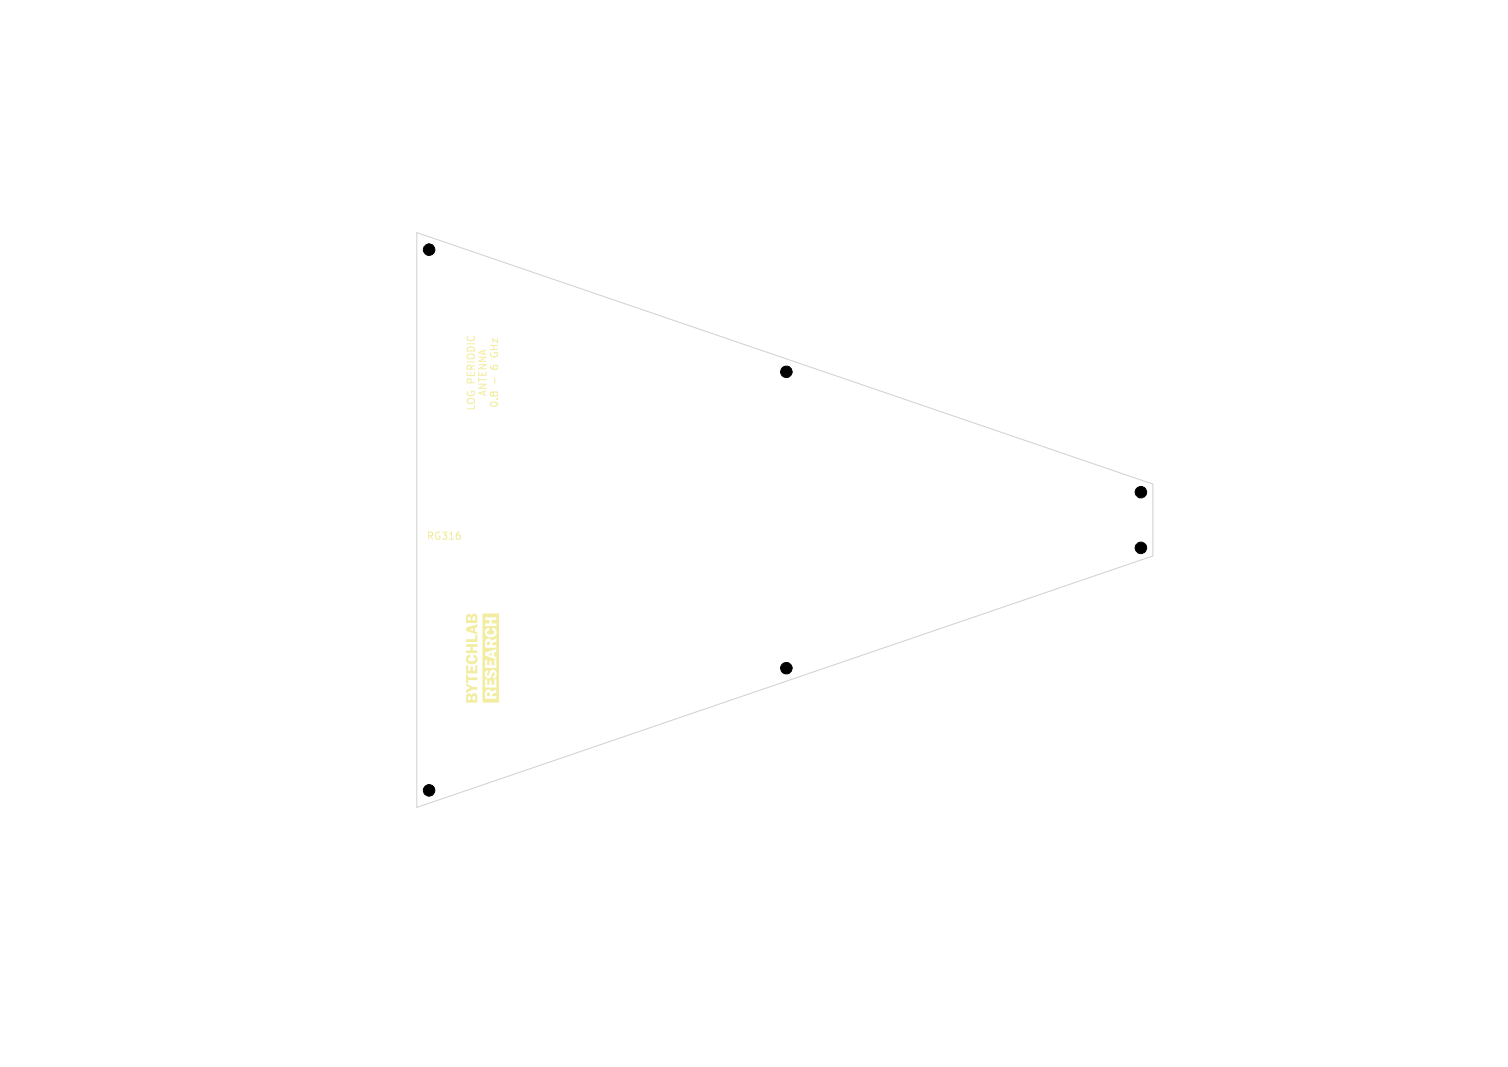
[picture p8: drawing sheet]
<svg xmlns="http://www.w3.org/2000/svg" width="420mm" height="297mm" viewBox="0 0 420 297" stroke-linecap="round" stroke-linejoin="round" font-family="sans-serif">
<defs><g id="words">
<g font-size="2.8" fill="#f2eda1">
<text x="139.2" y="98.8" transform="rotate(-90 139.2 98.8)">GHz</text>
<text x="139.2" y="102.6" transform="rotate(-90 139.2 102.6)">6</text>
<text x="136" y="110.5" transform="rotate(-90 136 110.5)">ANTENNA</text>
<text x="139.2" y="113.6" transform="rotate(-90 139.2 113.6)">0.8</text>
<text x="132.8" y="114.5" transform="rotate(-90 132.8 114.5)">LOG PERIODIC</text>
<text x="118.7" y="150.8">RG316</text>
</g>
</g></defs>
<g fill="#f2eda1">
<path d="M136 182.1l1-.3v.7z"/>
<path d="M129.8 190.2l1.8 1h1.3v.8h-1.3l-1.8 .9v-.8l1.2-.6-1.2-.6z"/>
<path d="M130 182.6l1-.4v.8l-.5 .2-.2 .4 .4 .4 1.2 .1 .4-.2 .1-.6-.6-.3v-.8l.7 .2 .5 .7-.1 1.1-.9 .7-1.5-.1-.5-.5-.2-.4v-.8z"/>
<path d="M130 193.2l.9-.2 .5 .6 .4-.6 .8 .1 .3 .5v2h-3.1v-1.6h.5v.8h.7v-.8h.6v.8h.8l-.1-1-.5-.1-.1 .3-1.1-.2-.2 .2h-.6z"/>
<path d="M130 171.1l.8-.2 .6 .5 .4-.6 .9 .2 .2 .5v1.9h-3.1v-1.5h.5v.8h.7v-.9h.6v.9h.8l-.1-1.1h-.4l-.2 .2h-.7l-.3-.2-.3 .3h-.6z"/>
<path d="M129.8 177.9h2.6v-1.2h.5v2h-3.1z"/>
<path d="M134.4 170.8h4.6v24.8h-4.6v-2.9h.7v1.8h3.1v-.7h-1.2l.1-.6 1.1-.4v-.8l-1.2 .5-.6-.5h-.6l-.5 .3-.1 .4h-.8v-1.3h3.8v-2.3h-.5l-.1 1.5h-.7v-1.2l-.6 .1v1.1h-.6v-1.5h-.6v2.3h-.7v-4.1h.7l.1 1.1 .7 .4h.5l.4-.3 .5-1.4 .4 .3v.5l-.4 .4 .1 .7 .6-.3 .3-.6-.1-1-.7-.7-.6 .1-.4 .3-.5 1.3-.4-.2v-.5l.4-.3-.2-.6-.6 .4-.1 .4h-.7v-1.4h3.8v-2.3h-.5l-.1 1.6-.7-.1v-1.1h-.6v1.2h-.6v-1.6h-.6v2.3h-.7v-4.3h.7l.1 1 3 .9v-.6l-.6-.2v-1.1l.6-.1v-.8l-3 .9h-.8v-3.1h.7v1.8h3.1v-.7h-1.2l.1-.6 1.1-.4v-.8l-1.2 .5-.6-.5h-.5l-.5 .2-.2 .5h-.8v-2.9h.7l.1 1.2 1 .6 1.5-.2 .6-.9-.1-1-.4-.4-.6-.2-.1 .7 .6 .5v.4l-.4 .2-.9 .1-.7-.3 .1-.7 .5-.1v-.8l-.8 .2-.4 .7h-.7v-3h1.9v.9h-1.2v.8h3.1v-.8h-1.2v-.9h1.2v-.8h-3.1v.8h-.7z"/>
<path d="M135.8 178.6l.6 .1v.9h-.8z"/>
<path d="M129.8 187.8h.6l.1 .8h2.4v.7h-2.4l-.1 .8h-.6z"/>
<path d="M129.9 174.7l3-.9v.8l-.6 .1v1.1l.6 .2v.6l-3.1-1v-.4h.9l1 .4v-.7l-.9 .3h-1z"/>
<path d="M129.8 185.2h.6v1.5h.6l.1-1.2 .6 .1v1.1h.7v-1.5h.5v2.3h-3.1z"/>
<path d="M135.7 192.9l.4-.2 .3 .2v.9h-.8z"/>
<path d="M129.8 179.3h3.1v.7h-1.2v1.1h1.2v.7h-3.1v-.7h1.2v-1.1h-1.2z"/>
</g>
<path d="M137.8 105.2v1.5" fill="none" stroke="#f2eda1" stroke-width=".28"/>
<path d="M116.1 64.8l205 69.9v20l-205 70z" fill="none" stroke="#d0d2cd" stroke-width=".28"/>
<g fill="#000" stroke="#000" stroke-width=".28">
<circle cx="119.5" cy="69.5" r="1.6"/>
<circle cx="219" cy="103.5" r="1.6"/>
<circle cx="317.8" cy="137" r="1.6"/>
<circle cx="317.8" cy="152.5" r="1.6"/>
<circle cx="219" cy="186" r="1.6"/>
<circle cx="119.5" cy="220" r="1.6"/>
</g>
<use href="#words"/>
</svg>
